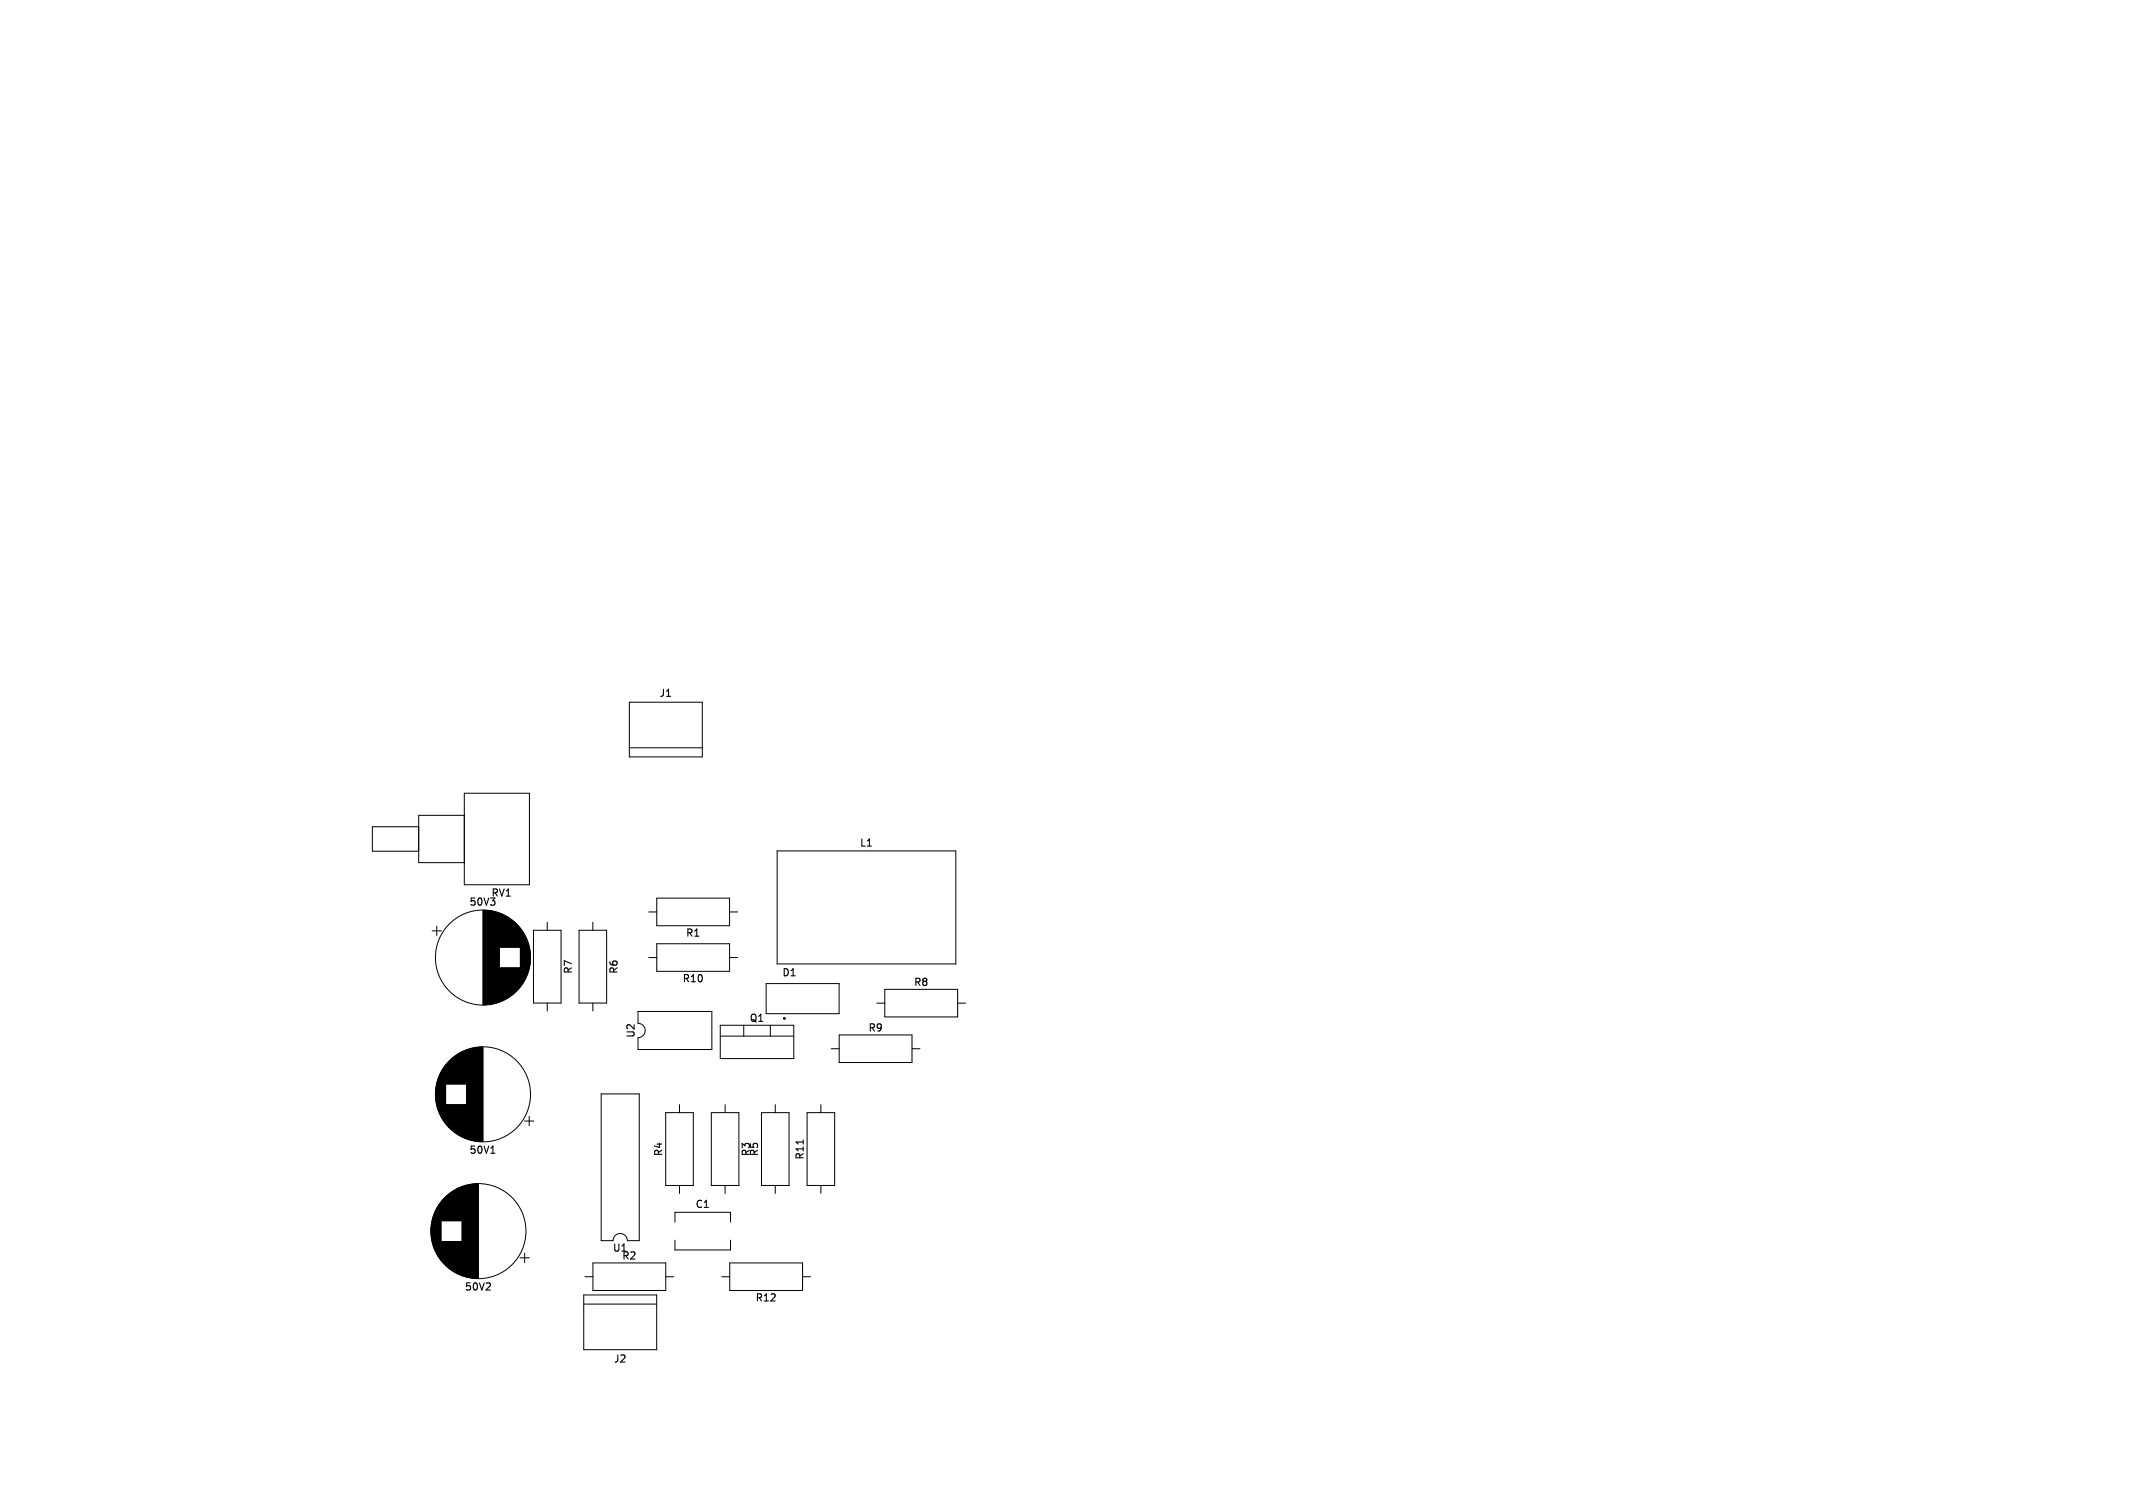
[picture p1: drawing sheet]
<svg xmlns="http://www.w3.org/2000/svg" width="297mm" height="210mm" viewBox="0 0 297 210" stroke-linecap="round" stroke-linejoin="round" font-family="sans-serif">
<defs><g id="words">
<g font-size="1.4">
<text x="91.8" y="97.2">J1</text>
<text x="119.7" y="118.1">L1</text>
<text x="68.4" y="125">RV1</text>
<text x="65.3" y="126.3">50V3</text>
<text x="95.5" y="130.6">R1</text>
<text x="79.8" y="135.7" transform="rotate(-90 79.8 135.7)">R7</text>
<text x="86.2" y="135.7" transform="rotate(-90 86.2 135.7)">R6</text>
<text x="95" y="137">R10</text>
<text x="108.9" y="136.1">D1</text>
<text x="127.2" y="137.5">R8</text>
<text x="104.3" y="142.5">Q1</text>
<text x="120.9" y="143.8">R9</text>
<text x="88.5" y="144.6" transform="rotate(-90 88.5 144.6)">U2</text>
<text x="65.3" y="160.8">50V1</text>
<text x="92.4" y="161.1" transform="rotate(-90 92.4 161.1)">R4</text>
<text x="104.6" y="161.1" transform="rotate(-90 104.6 161.1)">R3</text>
<text x="105.7" y="161.1" transform="rotate(-90 105.7 161.1)">R5</text>
<text x="112.1" y="161.6" transform="rotate(-90 112.1 161.6)">R11</text>
<text x="96.8" y="168.4">C1</text>
<text x="64.7" y="179.9">50V2</text>
<text x="85.3" y="174.5">U1</text>
<text x="86.6" y="175.6">R2</text>
<text x="105.1" y="181.4">R12</text>
<text x="85.4" y="189.9">J2</text>
</g>
</g></defs>
<path d="M111.8 158.8v.5M68.3 160.6h.6" fill="none" stroke="#000" stroke-width=".15"/>
<g fill="none" stroke="#000" stroke-width=".14">
<path d="M87.6 97.8h10.2v7.6h-10.2zM58.3 115.1h-6.4v3.4h6.4M64.7 110.5h9v12.7h-9zM64.7 113.5h-6.4v6.6h6.4M87.6 104.1h10.2M108.2 118.5h24.9v15.7h-24.9zM60.2 129.6h1.3M60.8 129v1.3M67.3 126.8v13.1M67.4 126.8v13.1M67.5 126.8v13.1M67.6 126.8v13.1"/>
<path d="M67.7 126.8v13.1M67.8 126.8v13.1M67.9 126.8v13.1M68 126.8v13.1M68.1 126.8v13.1M68.2 126.8v13.1M68.3 126.8v13.1M68.3 126.9v12.9M68.4 126.9v12.9M68.5 126.9v12.9M68.6 126.9v12.9M68.7 126.9v12.9"/>
<path d="M68.8 126.9v12.9M68.8 127v12.7M68.9 127v12.7M69 127v12.7M69.1 127v12.7M69.2 127.1v12.5M69.3 127.1v12.5M69.4 127.1v12.5M69.5 127.1v12.5M69.5 127.2v12.3M69.6 127.2v4.7M69.6 134.8v4.7"/>
<path d="M69.7 127.2v4.7M69.7 134.8v4.7M69.7 127.3v4.6M69.7 134.8v4.6M69.8 127.3v4.6M69.8 134.8v4.6M69.9 127.3v4.6M69.9 134.8v4.6M70 127.4v4.5M70 134.8v4.5M70.1 127.4v4.5M70.1 134.8v4.5"/>
<path d="M70.2 127.4v4.5M70.2 134.8v4.5M70.2 127.5v4.4M70.2 134.8v4.4M70.3 127.5v4.4M70.3 134.8v4.4M70.4 127.6v4.3M70.4 134.8v4.3M70.5 127.6v4.3M70.5 134.8v4.3M70.6 127.7v4.2M70.6 134.8v4.2"/>
<path d="M70.7 127.7v4.2M70.7 134.8v4.2M70.7 127.8v4.1M70.7 134.8v4.1M70.8 127.8v4.1M70.8 134.8v4.1M70.9 127.8v4.1M70.9 134.8v4.1M70.9 127.9v4M70.9 134.8v4M71 127.9v4M71 134.8v4"/>
<path d="M71.1 128v3.9M71.1 134.8v3.9M71.2 128.1v3.8M71.2 134.8v3.8M71.3 128.1v3.8M71.3 134.8v3.8M71.3 128.2v3.7M71.3 134.8v3.7M71.4 128.2v3.7M71.4 134.8v3.7M71.5 128.3v3.6M71.5 134.8v3.6"/>
<path d="M71.6 128.4v3.5M71.6 134.8v3.5M71.7 128.4v3.5M71.7 134.8v3.5M71.7 128.5v3.4M71.7 134.8v3.4M71.8 128.6v3.3M71.8 134.8v3.3M71.9 128.6v3.3M71.9 134.8v3.3M71.9 128.7v3.2M71.9 134.8v3.2"/>
<path d="M72 128.7v3.2M72 134.8v3.2M72 128.8v3.1M72 134.8v3.1M72.1 128.8v3.1M72.1 134.8v3.1M72.1 128.9v3M72.1 134.8v3M72.2 129v2.9M72.2 134.8v2.9M72.3 129.1v2.8M72.3 134.8v2.8"/>
<path d="M72.4 129.2v2.7M72.4 134.8v2.7M72.5 129.3v8.1M72.5 129.4v7.9M72.6 129.5v7.7M72.7 129.6v7.5M72.7 129.7v7.3M72.8 129.7v7.3M72.8 129.8v7.1M72.9 129.9v6.9M72.9 130v6.7M73 130.1v6.5"/>
<path d="M73.1 130.2v6.3M73.1 130.3v6.1M73.2 130.4v5.9M73.2 130.5v5.7M73.3 130.6v5.5M73.3 130.7v5.3M73.3 130.8v5.1M73.4 130.9v4.9M73.4 131v4.7M73.5 131.1v4.5M73.5 131.2v4.3M73.5 131.3v4.1"/>
<path d="M73.6 131.4v3.9M73.6 131.6v3.5M73.7 131.7v3.3M73.7 131.9v2.9M73.7 132v2.7M73.8 132.2v2.3M73.8 132.5v1.7M73.9 132.9v.9M74.3 129.5h3.8v10.2h-3.8zM76.2 128.4v1.1M76.2 139.7v1.1M80.6 129.5h3.9v10.2h-3.9z"/>
<path d="M82.5 128.4v1.1M82.5 139.7v1.1M90.3 127h1.1M90.3 133.4h1.1M91.4 125.1h10.2v3.8h-10.2zM91.4 131.4h10.2v3.9h-10.2zM101.6 127h1.1M101.6 133.4h1.1M106.7 137h10.1v4.2h-10.1zM122.1 139.7h1.1M123.2 137.8h10.1v3.8h-10.1zM133.3 139.7h1.2"/>
<path d="M60.6 151.9v1M60.7 151.6v1.6M60.7 151.3v2.2M60.8 151.1v2.6M60.8 150.9v3M60.8 150.7v3.4M60.9 150.6v3.6M60.9 150.5v3.8M61 150.3v4.2M61 150.2v4.4M61 150.1v4.6M61.1 150v4.8"/>
<path d="M61.1 149.9v5M61.2 149.8v5.2M61.2 149.7v5.4M61.2 149.6v5.6M61.3 149.6v5.6M61.3 149.5v5.8M61.4 149.4v6M61.4 149.3v6.2M61.4 149.2v6.4M61.5 149.2v6.4M61.5 149.1v6.6M61.6 149v6.8"/>
<path d="M61.6 148.9v7M61.7 148.8v7.2M61.8 148.7v7.4M61.8 148.6v7.6M61.9 148.6v7.6M61.9 148.5v7.8M62 148.4v8M62 148.3v8.2M62.1 148.3v2.7M62.1 153.8v2.7M62.1 148.2v2.8M62.1 153.8v2.8"/>
<path d="M62.2 148.2v2.8M62.2 153.8v2.8M62.2 148.1v2.9M62.2 153.8v2.9M62.3 148.1v2.9M62.3 153.8v2.9M62.3 148v3M62.3 153.8v3M62.4 148v3M62.4 153.8v3M62.4 147.9v3.1M62.4 153.8v3.1"/>
<path d="M62.5 147.8v3.2M62.5 153.8v3.2M62.6 147.8v3.2M62.6 153.8v3.2M62.6 147.7v3.3M62.6 153.8v3.3M62.7 147.6v3.4M62.7 153.8v3.4M62.8 147.6v3.4M62.8 153.8v3.4M62.8 147.5v3.5M62.8 153.8v3.5"/>
<path d="M62.9 147.5v3.5M62.9 153.8v3.5M62.9 147.4v3.6M62.9 153.8v3.6M63 147.4v3.6M63 153.8v3.6M63 147.3v3.7M63 153.8v3.7M63.1 147.3v3.7M63.1 153.8v3.7M63.2 147.2v3.8M63.2 153.8v3.8"/>
<path d="M63.3 147.1v3.9M63.3 153.8v3.9M63.4 147.1v3.9M63.4 153.8v3.9M63.4 147v4M63.4 153.8v4M63.5 147v4M63.5 153.8v4M63.6 146.9v4.1M63.6 153.8v4.1M63.7 146.9v4.1M63.7 153.8v4.1"/>
<path d="M63.7 146.8v4.2M63.7 153.8v4.2M63.8 146.8v4.2M63.8 153.8v4.2M63.9 146.7v4.3M63.9 153.8v4.3M64 146.7v4.3M64 153.8v4.3M64 146.6v4.4M64 153.8v4.4M64.1 146.6v4.4M64.1 153.8v4.4"/>
<path d="M64.2 146.6v4.4M64.2 153.8v4.4M64.2 146.5v4.5M64.2 153.8v4.5M64.3 146.5v4.5M64.3 153.8v4.5M64.4 146.5v4.5M64.4 153.8v4.5M64.4 146.4v4.6M64.4 153.8v4.6M64.5 146.4v4.6M64.5 153.8v4.6"/>
<path d="M64.6 146.4v4.6M64.6 153.8v4.6M64.7 146.3v4.7M64.7 153.8v4.7M64.8 146.3v4.7M64.8 153.8v4.7M64.9 146.3v4.7M64.9 153.8v4.7M64.9 146.2v4.8M64.9 153.8v4.8M65 146.2v12.4M65.1 146.2v12.4"/>
<path d="M65.2 146.2v12.4M65.2 146.1v12.6M65.3 146.1v12.6M65.4 146.1v12.6M65.5 146.1v12.6M65.5 146v12.8M65.6 146v12.8M65.7 146v12.8M65.8 146v12.8M65.9 146v12.8M66 145.9v13M66.1 145.9v13"/>
<path d="M66.2 145.9v13M66.3 145.9v13M66.4 145.9v13M66.5 145.9v13M66.6 145.9v13M66.7 145.8v13.2M66.8 145.8v13.2M66.9 145.8v13.2M67 145.8v13.2M67.1 145.8v13.2M67.2 145.8v13.2M67.3 145.8v13.2"/>
<path d="M73 156.1h1.3M73.7 155.5v1.3M83.7 152.3h5.3v20.5h-1.6a1 1 0 0 0-1-1 1 1 0 0 0-1 1h-1.7zM88.8 140.9h10.3v5.3h-10.3v-1.7a1 1 0 0 0 1-1 1 1 0 0 0-1-1zM92.7 154.9h3.8v10.2h-3.8zM94.6 153.8v1.1M99 154.9h3.9v10.2h-3.9zM100.3 142.8h10.2v4.6h-10.2zM100.3 144.3h10.2M101 153.8v1.1M103.6 142.8v1.5M106 154.9h3.9v10.2h-3.9z"/>
<path d="M107.3 142.8v1.5M107.9 153.8v1.1M112.4 154.9h3.8v10.2h-3.8zM114.3 153.8v1.1M115.7 146.1h1.1M116.8 144.1h10.2v3.9h-10.2zM127 146.1h1.1M60 171v.9M60.1 170.6v1.7M60.1 170.3v2.3M60.1 170.1v2.7M60.2 170v2.9"/>
<path d="M60.2 169.8v3.3M60.3 169.7v3.5M60.3 169.5v3.9M60.3 169.4v4.1M60.4 169.3v4.3M60.4 169.2v4.5M60.5 169.1v4.7M60.5 169v4.9M60.5 168.9v5.1M60.6 168.8v5.3M60.6 168.7v5.5M60.7 168.6v5.7"/>
<path d="M60.7 168.5v5.9M60.7 168.4v6.1M60.8 168.4v6.1M60.8 168.3v6.3M60.9 168.2v6.5M60.9 168.1v6.7M61 168v6.9M61.1 167.9v7.1M61.1 167.8v7.3M61.2 167.7v7.5M61.3 167.6v7.7M61.3 167.5v7.9"/>
<path d="M61.4 167.4v8.1M61.5 167.3v2.7M61.5 172.9v2.7M61.5 167.2v2.8M61.5 172.9v2.8M61.6 167.2v2.8M61.6 172.9v2.8M61.7 167.1v2.9M61.7 172.9v2.9M61.7 167v3M61.7 172.9v3M61.8 167v3"/>
<path d="M61.8 172.9v3M61.8 166.9v3.1M61.8 172.9v3.1M61.9 166.9v3.1M61.9 172.9v3.1M61.9 166.8v3.2M61.9 172.9v3.2M62 166.8v3.2M62 172.9v3.2M62 166.7v3.3M62 172.9v3.3M62.1 166.7v3.3"/>
<path d="M62.1 172.9v3.3M62.1 166.6v3.4M62.1 172.9v3.4M62.2 166.6v3.4M62.2 172.9v3.4M62.2 166.5v3.5M62.2 172.9v3.5M62.3 166.5v3.5M62.3 172.9v3.5M62.3 166.4v3.6M62.3 172.9v3.6M62.4 166.4v3.6"/>
<path d="M62.4 172.9v3.6M62.5 166.3v3.7M62.5 172.9v3.7M62.6 166.2v3.8M62.6 172.9v3.8M62.7 166.2v3.8M62.7 172.9v3.8M62.7 166.1v3.9M62.7 172.9v3.9M62.8 166.1v3.9M62.8 172.9v3.9M62.9 166v4"/>
<path d="M62.9 172.9v4M63 166v4M63 172.9v4M63 165.9v4.1M63 172.9v4.1M63.1 165.9v4.1M63.1 172.9v4.1M63.2 165.8v4.2M63.2 172.9v4.2M63.3 165.8v4.2M63.3 172.9v4.2M63.3 165.7v4.3"/>
<path d="M63.3 172.9v4.3M63.4 165.7v4.3M63.4 172.9v4.3M63.5 165.7v4.3M63.5 172.9v4.3M63.5 165.6v4.4M63.5 172.9v4.4M63.6 165.6v4.4M63.6 172.9v4.4M63.7 165.6v4.4M63.7 172.9v4.4M63.7 165.5v4.5"/>
<path d="M63.7 172.9v4.5M63.8 165.5v4.5M63.8 172.9v4.5M63.9 165.5v4.5M63.9 172.9v4.5M63.9 165.4v4.6M63.9 172.9v4.6M64 165.4v4.6M64 172.9v4.6M64.1 165.4v4.6M64.1 172.9v4.6M64.2 165.3v4.7"/>
<path d="M64.2 172.9v4.7M64.3 165.3v4.7M64.3 172.9v4.7M64.3 165.3v12.3M64.4 165.3v12.3M64.4 165.2v12.5M64.5 165.2v12.5M64.6 165.2v12.5M64.7 165.2v12.5M64.7 165.1v12.7M64.8 165.1v12.7M64.9 165.1v12.7"/>
<path d="M65 165.1v12.7M65.1 165.1v12.7M65.1 165v12.9M65.2 165v12.9M65.3 165v12.9M65.4 165v12.9M65.5 165v12.9M65.6 165v12.9M65.6 164.9v13.1M65.7 164.9v13.1M65.8 164.9v13.1M65.9 164.9v13.1"/>
<path d="M66 164.9v13.1M66.1 164.9v13.1M66.2 164.9v13.1M66.3 164.9v13.1M66.4 164.9v13.1M66.5 164.9v13.1M66.6 164.9v13.1M72.4 175.2h1.3M73 174.5v1.3M81.4 177.8h1.2M82.6 175.9h10.1v3.8h-10.1zM92.7 177.8h1.1"/>
<path d="M94 170.2v-1.4h7.7v1.4M94 172.7v1.4h7.7v-1.4M94.6 165.1v1.1M100.5 177.8h1.1M101 165.1v1.1M101.6 175.9h10.2v3.8h-10.2zM107.9 165.1v1.1M111.8 177.8h1.1M114.3 165.1v1.1M81.3 180.3h10.1v7.7h-10.1zM81.3 181.6h10.1"/>
<circle cx="67.2" cy="133.3" r="6.6"/>
<circle cx="67.2" cy="152.4" r="6.6"/>
<circle cx="66.6" cy="171.4" r="6.6"/>
</g>
<circle cx="109.2" cy="141.8" r=".1" fill="none" stroke="#000" stroke-width=".2"/>
<use href="#words"/>
</svg>
